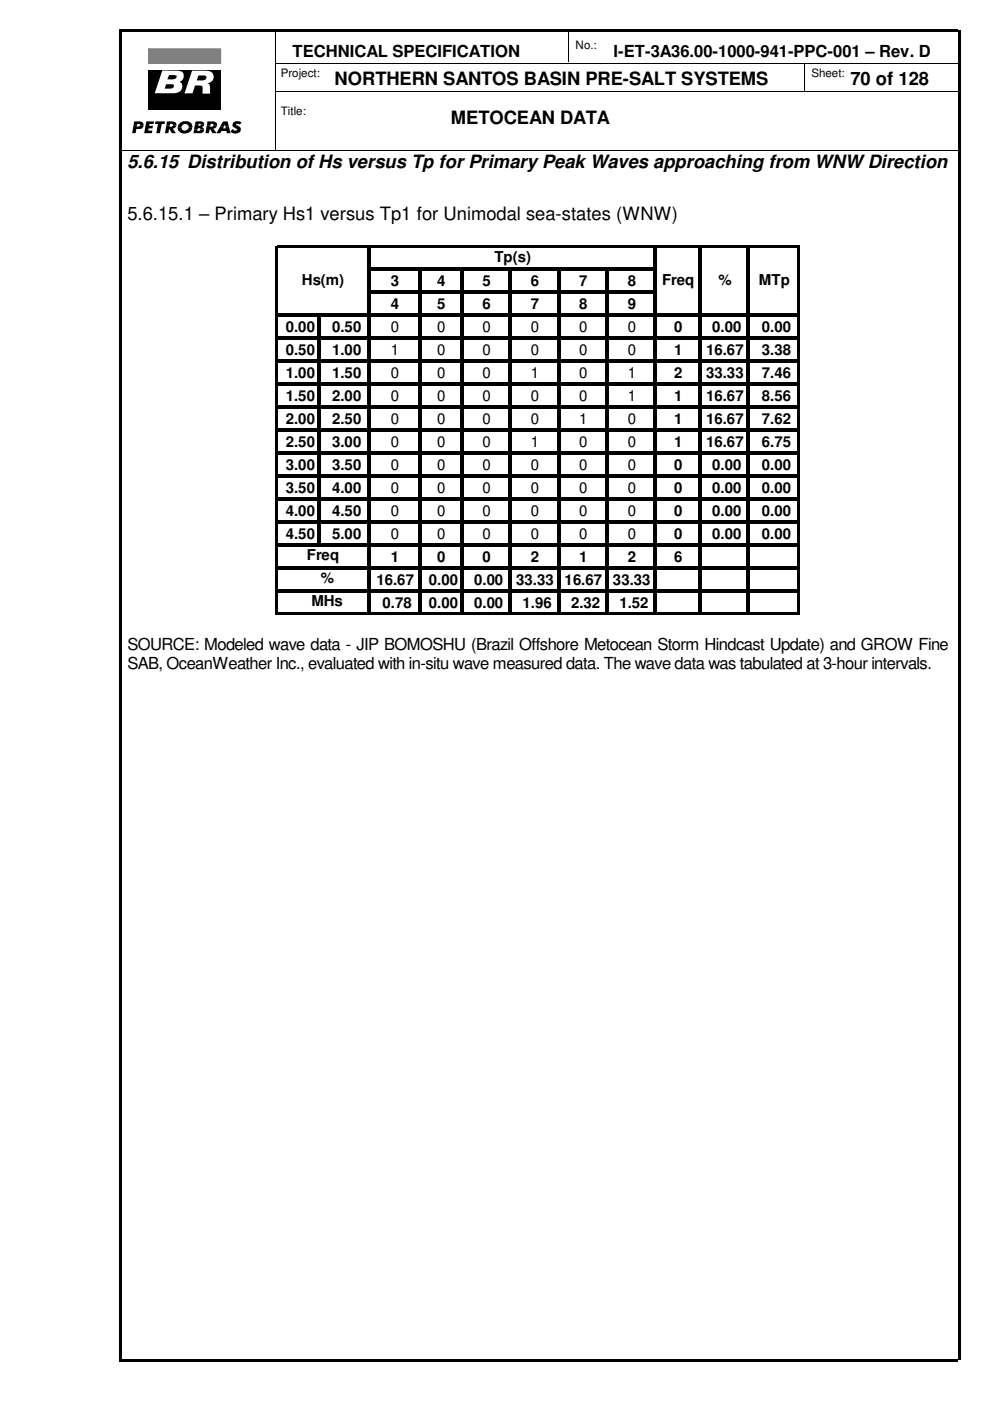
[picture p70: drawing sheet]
<svg xmlns="http://www.w3.org/2000/svg" width="210mm" height="297mm" viewBox="0 0 210 297" stroke-linecap="round" stroke-linejoin="round" font-family="sans-serif">
<defs><g id="words">
<g font-size="3.9">
<text x="71" y="18.1">NORTHERN SANTOS BASIN PRE-SALT SYSTEMS</text>
<text x="180.3" y="18.1">70 of 128</text>
<text x="95.6" y="26.2">METOCEAN DATA</text>
<text x="27" y="35.6">5.6.15 Distribution of Hs versus Tp for Primary Peak Waves approaching from WNW Direction</text>
<text x="27" y="46.7">5.6.15.1 – Primary Hs1 versus Tp1 for Unimodal sea-states (WNW)</text>
</g>
<g font-size="3.5">
<text x="62" y="12.1">TECHNICAL SPECIFICATION</text>
<text x="130.1" y="12.1">I-ET-3A36.00-1000-941-PPC-001 – Rev. D</text>
<text x="27" y="137.8">SOURCE: Modeled wave data - JIP BOMOSHU (Brazil Offshore Metocean Storm Hindcast Update) and GROW Fine</text>
<text x="27" y="141.9">SAB, OceanWeather Inc., evaluated with in-situ wave measured data. The wave data was tabulated at 3-hour intervals.</text>
</g>
<g font-size="3.2">
<text x="104.8" y="55.5">Tp(s)</text>
<text x="64" y="60.3">Hs(m)</text>
<text x="82.9" y="60.7">3</text>
<text x="82.9" y="65.5">4</text>
<text x="92.7" y="60.7">4</text>
<text x="92.7" y="65.5">5</text>
<text x="102.3" y="60.7">5</text>
<text x="102.3" y="65.5">6</text>
<text x="112.6" y="60.7">6</text>
<text x="112.6" y="65.5">7</text>
<text x="122.8" y="60.7">7</text>
<text x="122.8" y="65.5">8</text>
<text x="133.1" y="60.7">8</text>
<text x="133.1" y="65.5">9</text>
<text x="140.4" y="60.3">Freq</text>
<text x="152.3" y="60.3">%</text>
<text x="160.9" y="60.3">MTp</text>
<text x="60.6" y="70.4">0.00</text>
<text x="70.4" y="70.4">0.50</text>
<text x="82.9" y="70.4">0</text>
<text x="92.7" y="70.4">0</text>
<text x="102.3" y="70.4">0</text>
<text x="112.6" y="70.4">0</text>
<text x="122.8" y="70.4">0</text>
<text x="133.1" y="70.4">0</text>
<text x="142.9" y="70.4">0</text>
<text x="151" y="70.4">0.00</text>
<text x="161.5" y="70.4">0.00</text>
<text x="60.6" y="75.3">0.50</text>
<text x="70.4" y="75.3">1.00</text>
<text x="82.9" y="75.3">1</text>
<text x="92.7" y="75.3">0</text>
<text x="102.3" y="75.3">0</text>
<text x="112.6" y="75.3">0</text>
<text x="122.8" y="75.3">0</text>
<text x="133.1" y="75.2">0</text>
<text x="142.9" y="75.2">1</text>
<text x="149.7" y="75.2">16.67</text>
<text x="161.5" y="75.2">3.38</text>
<text x="60.6" y="80.1">1.00</text>
<text x="70.4" y="80.1">1.50</text>
<text x="82.9" y="80.1">0</text>
<text x="92.7" y="80.1">0</text>
<text x="102.3" y="80.1">0</text>
<text x="112.6" y="80.1">1</text>
<text x="122.8" y="80.1">0</text>
<text x="133.1" y="80.1">1</text>
<text x="142.9" y="80.1">2</text>
<text x="149.7" y="80.1">33.33</text>
<text x="161.5" y="80.1">7.46</text>
<text x="60.6" y="85">1.50</text>
<text x="60.6" y="89.9">2.00</text>
<text x="70.4" y="85">2.00</text>
<text x="70.4" y="89.9">2.50</text>
<text x="82.9" y="85">0</text>
<text x="82.9" y="89.9">0</text>
<text x="92.7" y="85">0</text>
<text x="92.7" y="89.9">0</text>
<text x="102.3" y="85">0</text>
<text x="102.3" y="89.9">0</text>
<text x="112.6" y="85">0</text>
<text x="112.6" y="89.9">0</text>
<text x="122.8" y="85">0</text>
<text x="122.8" y="89.9">1</text>
<text x="133.1" y="85">1</text>
<text x="133.1" y="89.8">0</text>
<text x="142.9" y="85">1</text>
<text x="142.9" y="89.8">1</text>
<text x="149.7" y="85">16.67</text>
<text x="149.7" y="89.8">16.67</text>
<text x="161.5" y="85">8.56</text>
<text x="161.5" y="89.8">7.62</text>
<text x="60.6" y="94.7">2.50</text>
<text x="70.4" y="94.7">3.00</text>
<text x="82.9" y="94.7">0</text>
<text x="92.7" y="94.7">0</text>
<text x="102.3" y="94.7">0</text>
<text x="112.6" y="94.7">1</text>
<text x="122.8" y="94.7">0</text>
<text x="133.1" y="94.7">0</text>
<text x="142.9" y="94.7">1</text>
<text x="149.7" y="94.7">16.67</text>
<text x="161.5" y="94.7">6.75</text>
<text x="60.6" y="99.6">3.00</text>
<text x="70.4" y="99.6">3.50</text>
<text x="82.9" y="99.6">0</text>
<text x="92.7" y="99.6">0</text>
<text x="102.3" y="99.6">0</text>
<text x="112.6" y="99.6">0</text>
<text x="122.8" y="99.6">0</text>
<text x="133.1" y="99.6">0</text>
<text x="142.9" y="99.6">0</text>
<text x="151" y="99.6">0.00</text>
<text x="161.5" y="99.6">0.00</text>
<text x="60.6" y="104.5">3.50</text>
<text x="70.4" y="104.5">4.00</text>
<text x="82.9" y="104.5">0</text>
<text x="92.7" y="104.5">0</text>
<text x="102.3" y="104.5">0</text>
<text x="112.6" y="104.5">0</text>
<text x="122.8" y="104.5">0</text>
<text x="133.1" y="104.4">0</text>
<text x="142.9" y="104.4">0</text>
<text x="151" y="104.4">0.00</text>
<text x="161.5" y="104.4">0.00</text>
<text x="60.6" y="109.3">4.00</text>
<text x="70.4" y="109.3">4.50</text>
<text x="82.9" y="109.3">0</text>
<text x="92.7" y="109.3">0</text>
<text x="102.3" y="109.3">0</text>
<text x="112.6" y="109.3">0</text>
<text x="122.8" y="109.3">0</text>
<text x="133.1" y="109.3">0</text>
<text x="142.9" y="109.3">0</text>
<text x="151" y="109.3">0.00</text>
<text x="161.5" y="109.3">0.00</text>
<text x="60.6" y="114.2">4.50</text>
<text x="65.1" y="118.7">Freq</text>
<text x="70.4" y="114.2">5.00</text>
<text x="82.9" y="119.1">1</text>
<text x="82.9" y="114.2">0</text>
<text x="92.7" y="119.1">0</text>
<text x="92.7" y="114.2">0</text>
<text x="102.3" y="119.1">0</text>
<text x="102.3" y="114.2">0</text>
<text x="112.6" y="119.1">2</text>
<text x="112.6" y="114.2">0</text>
<text x="122.8" y="114.2">0</text>
<text x="122.8" y="119.1">1</text>
<text x="133.1" y="114.2">0</text>
<text x="133.1" y="119.1">2</text>
<text x="142.9" y="114.2">0</text>
<text x="142.9" y="119.1">6</text>
<text x="151" y="114.2">0.00</text>
<text x="161.5" y="114.2">0.00</text>
<text x="68" y="123.6">%</text>
<text x="79.8" y="124">16.67</text>
<text x="90.9" y="124">0.00</text>
<text x="100.5" y="124">0.00</text>
<text x="109.4" y="124">33.33</text>
<text x="119.7" y="124">16.67</text>
<text x="130" y="124">33.33</text>
<text x="66" y="128.5">MHs</text>
<text x="81.1" y="128.8">0.78</text>
<text x="90.9" y="128.8">0.00</text>
<text x="100.5" y="128.8">0.00</text>
<text x="110.8" y="128.8">1.96</text>
<text x="121.1" y="128.8">2.32</text>
<text x="131.3" y="128.8">1.52</text>
</g>
<g font-size="2.5">
<text x="122" y="10.3">No.:</text>
<text x="59.5" y="16.3">Project:</text>
<text x="172" y="16.3">Sheet:</text>
<text x="59.5" y="24.5">Title:</text>
</g>
</g></defs>
<path d="M25.4 6.3h177.8v.5h-177.8zM25.4 288.2h177.8v.6h-177.8zM25.4 6.3h.5v281.9h-.5zM203.1 6.3h.5v281.9h-.5z" fill="#000"/>
<path d="M58.4 13.4h144.8M58.4 19.4h144.8M58.5 6.3v25.4M120.5 6.3v6.9M170.5 13.3v6.1M25.4 31.8h177.8" fill="none" stroke="#000" stroke-width=".21"/>
<path d="M31.5 15h15.3v8.4h-15.3z" fill-rule="evenodd" fill="#000"/>
<path d="M40.7 15h2.9a1.36 1.36 0 0 1 1.7 1.1 1.36 1.36 0 0 1-1.2 1.6h-.1l.4 .2 .1 .3v1.7h-1.6v-1.6l-.7-.2h-.8l-.6 1.7h-1.7z" fill-rule="evenodd" fill="#fff"/>
<path d="M31.5 10.3h15.3v3.2h-15.3z" fill-rule="evenodd" fill="#7f7f7f"/>
<path d="M31.5 10.3h15.3v3.2h-15.3z" fill="none" stroke="#7f7f7f" stroke-width=".21"/>
<path d="M42.1 16h1a.5 .5 0 0 1 .7 .4 .5 .5 0 0 1-.5 .6l-1.6 .1z" fill-rule="evenodd" fill="#000"/>
<path d="M34.4 14.9l3.2 .1a1.23 1.23 0 0 1 1.3 1 1.23 1.23 0 0 1-.8 1.4 1.17 1.17 0 0 1 .6 1.1 1.17 1.17 0 0 1-.8 1l-.9 .3h-4.2z" fill-rule="evenodd" fill="#fff"/>
<g fill="#000">
<path d="M35.2 17.9h.8a.52 .52 0 0 1 .6 0 .52 .52 0 0 1 .1 .6l-.5 .3h-1.3z" fill-rule="evenodd"/>
<path d="M35.9 15.9h1a.45 .45 0 0 1 .6 .4 .45 .45 0 0 1-.6 .5h-1.4z" fill-rule="evenodd"/>
<path d="M28.4 25.7l1.6 .1 .4 .4v.3h-.7l-.2-.2h-.4l-.1 .2h-.7z" fill-rule="evenodd"/>
<path d="M28.3 26.5h.7v.3h.5l.2-.3h.7a.99 .99 0 0 1-1.3 .8h-.2l-.2 .9h-.7z" fill-rule="evenodd"/>
<path d="M31 25.7h1.7l-.1 .6h-.9l-.1 .4h.8l-.1 .5h-.8v.5h.8l-.1 .5h-1.6z" fill-rule="evenodd"/>
<path d="M33 25.7h2l-.1 .6h-.6l-.4 1.9h-.8l.4-1.9h-.6z" fill-rule="evenodd"/>
<path d="M35.4 25.7l1.6 .1 .3 .2 .1 .6h-.7v-.2l-.3-.2h-.3l-.1 .4h-.7z" fill-rule="evenodd"/>
<path d="M35.3 26.6h.7l-.1 .3h.5l.3-.3h.7l-.3 .5-.5 .2 .7 .9h-.9l-.5-.9-.2 .9h-.7z" fill-rule="evenodd"/>
<path d="M38.1 26.2l.2-.2a1.61 1.61 0 0 1 2.5 .8v.2h-.8a.77 .77 0 0 0-.8-.7 .77 .77 0 0 0-.7 .7h-.8z" fill-rule="evenodd"/>
<path d="M37.7 27h.8a.76 .76 0 0 0 .7 .7 .76 .76 0 0 0 .8-.7h.8a1.6 1.6 0 0 1-1.5 1.3 1.6 1.6 0 0 1-1.6-1z" fill-rule="evenodd"/>
<path d="M41.3 26.5h.8l-.1 .2h.4l.2-.2h.7l-.3 .3-.3 .1 .4 .2 .2 .4h-.8l-.1-.3h-.4l-.1 .3h-.8z" fill-rule="evenodd"/>
<path d="M41.1 27.5h.8l-.1 .3 .5-.1 .2-.2h.8v.2l-.4 .4-.3 .1h-1.6z" fill-rule="evenodd"/>
<path d="M41.5 25.7l1.5 .1 .3 .3v.3l-.7 .1-.1-.3h-.4v.3h-.8z" fill-rule="evenodd"/>
<path d="M44 25.7l1.6 .1 .3 .3 .1 .5h-.7l-.3-.4h-.3l-.1 .4h-.7z" fill-rule="evenodd"/>
<path d="M43.9 26.6h.7l-.1 .3a.52 .52 0 0 0 .8-.3h.7l-.4 .5-.4 .2 .7 .9h-.9l-.5-.9-.2 .9h-.7z" fill-rule="evenodd"/>
<path d="M47.3 25.7h1l.2 1.1h-.7l-.1-.5-.2 .5h-.8z" fill-rule="evenodd"/>
<path d="M46.7 26.8h.8l-.2 .4h.6l-.1-.4h.7l.4 1.4h-.8l-.1-.4h-1l-.3 .4h-.8z" fill-rule="evenodd"/>
<path d="M49.6 25.9l.4-.2 .9 .1 .3 .2-.4 .5a.37 .37 0 0 0-.4-.3 .37 .37 0 0 0-.3 .3l.1 .1a.85 .85 0 0 1 .9 .9 .85 .85 0 0 1-1 .8l-.7-.1-.5-.3 .4-.6a.57 .57 0 0 0 .5 .4 .57 .57 0 0 0 .5-.3l-.4-.2a.74 .74 0 0 1-.3-1.3z" fill-rule="evenodd"/>
</g>
<g fill="#fff">
<path d="M26.8 9.6h.3v.3h-.3z"/>
<path d="M27.1 9.6h28.1v.3h-28.1z"/>
<path d="M55.2 9.6h.3v.3h-.3z"/>
<path d="M26.8 28.7h.3v.2h-.3z"/>
<path d="M27.1 28.7h28.1v.2h-28.1z"/>
<path d="M55.2 28.7h.3v.2h-.3z"/>
<path d="M26.8 9.9h.3v18.8h-.3z"/>
<path d="M55.2 9.9h.3v18.8h-.3z"/>
</g>
<g fill="#000">
<path d="M58.8 52.1h110.8v.5h-110.8zM78.6 56.8h60.7v.6h-60.7zM58.8 66.5h110.8v.7h-110.8zM58.8 71.4h110.8v.7h-110.8zM58.8 76.2h110.8v.7h-110.8zM78.6 61.6h60.7v.7h-60.7zM58.8 81.1h110.8v.7h-110.8zM58.8 86h110.8v.7h-110.8zM58.8 90.8h110.8v.7h-110.8zM58.8 95.7h110.8v.7h-110.8zM58.8 100.6h110.8v.7h-110.8zM58.8 105.5h110.8v.6h-110.8z"/>
<path d="M58.8 110.3h110.8v.7h-110.8zM58.8 115.2h110.8v.7h-110.8zM67.4 67.2h.6v48.7h-.6zM58.3 52.1h.5v78.2h-.5zM58.8 120.1h110.8v.6h-110.8zM58.8 124.9h110.8v.7h-110.8zM58.8 129.8h110.8v.5h-110.8zM77.9 52.6h.7v77.7h-.7zM88.7 57.4h.7v72.9h-.7zM97.6 57.4h.7v72.9h-.7zM107.8 57.4h.7v72.9h-.7zM118.1 57.4h.7v72.9h-.7z"/>
<path d="M128.4 57.4h.6v72.9h-.6zM138.6 52.6h.7v77.7h-.7zM148 52.6h.7v77.7h-.7zM158.3 52.6h.7v77.7h-.7zM169.1 52.6h.5v77.7h-.5z"/>
</g>
<use href="#words"/>
</svg>
